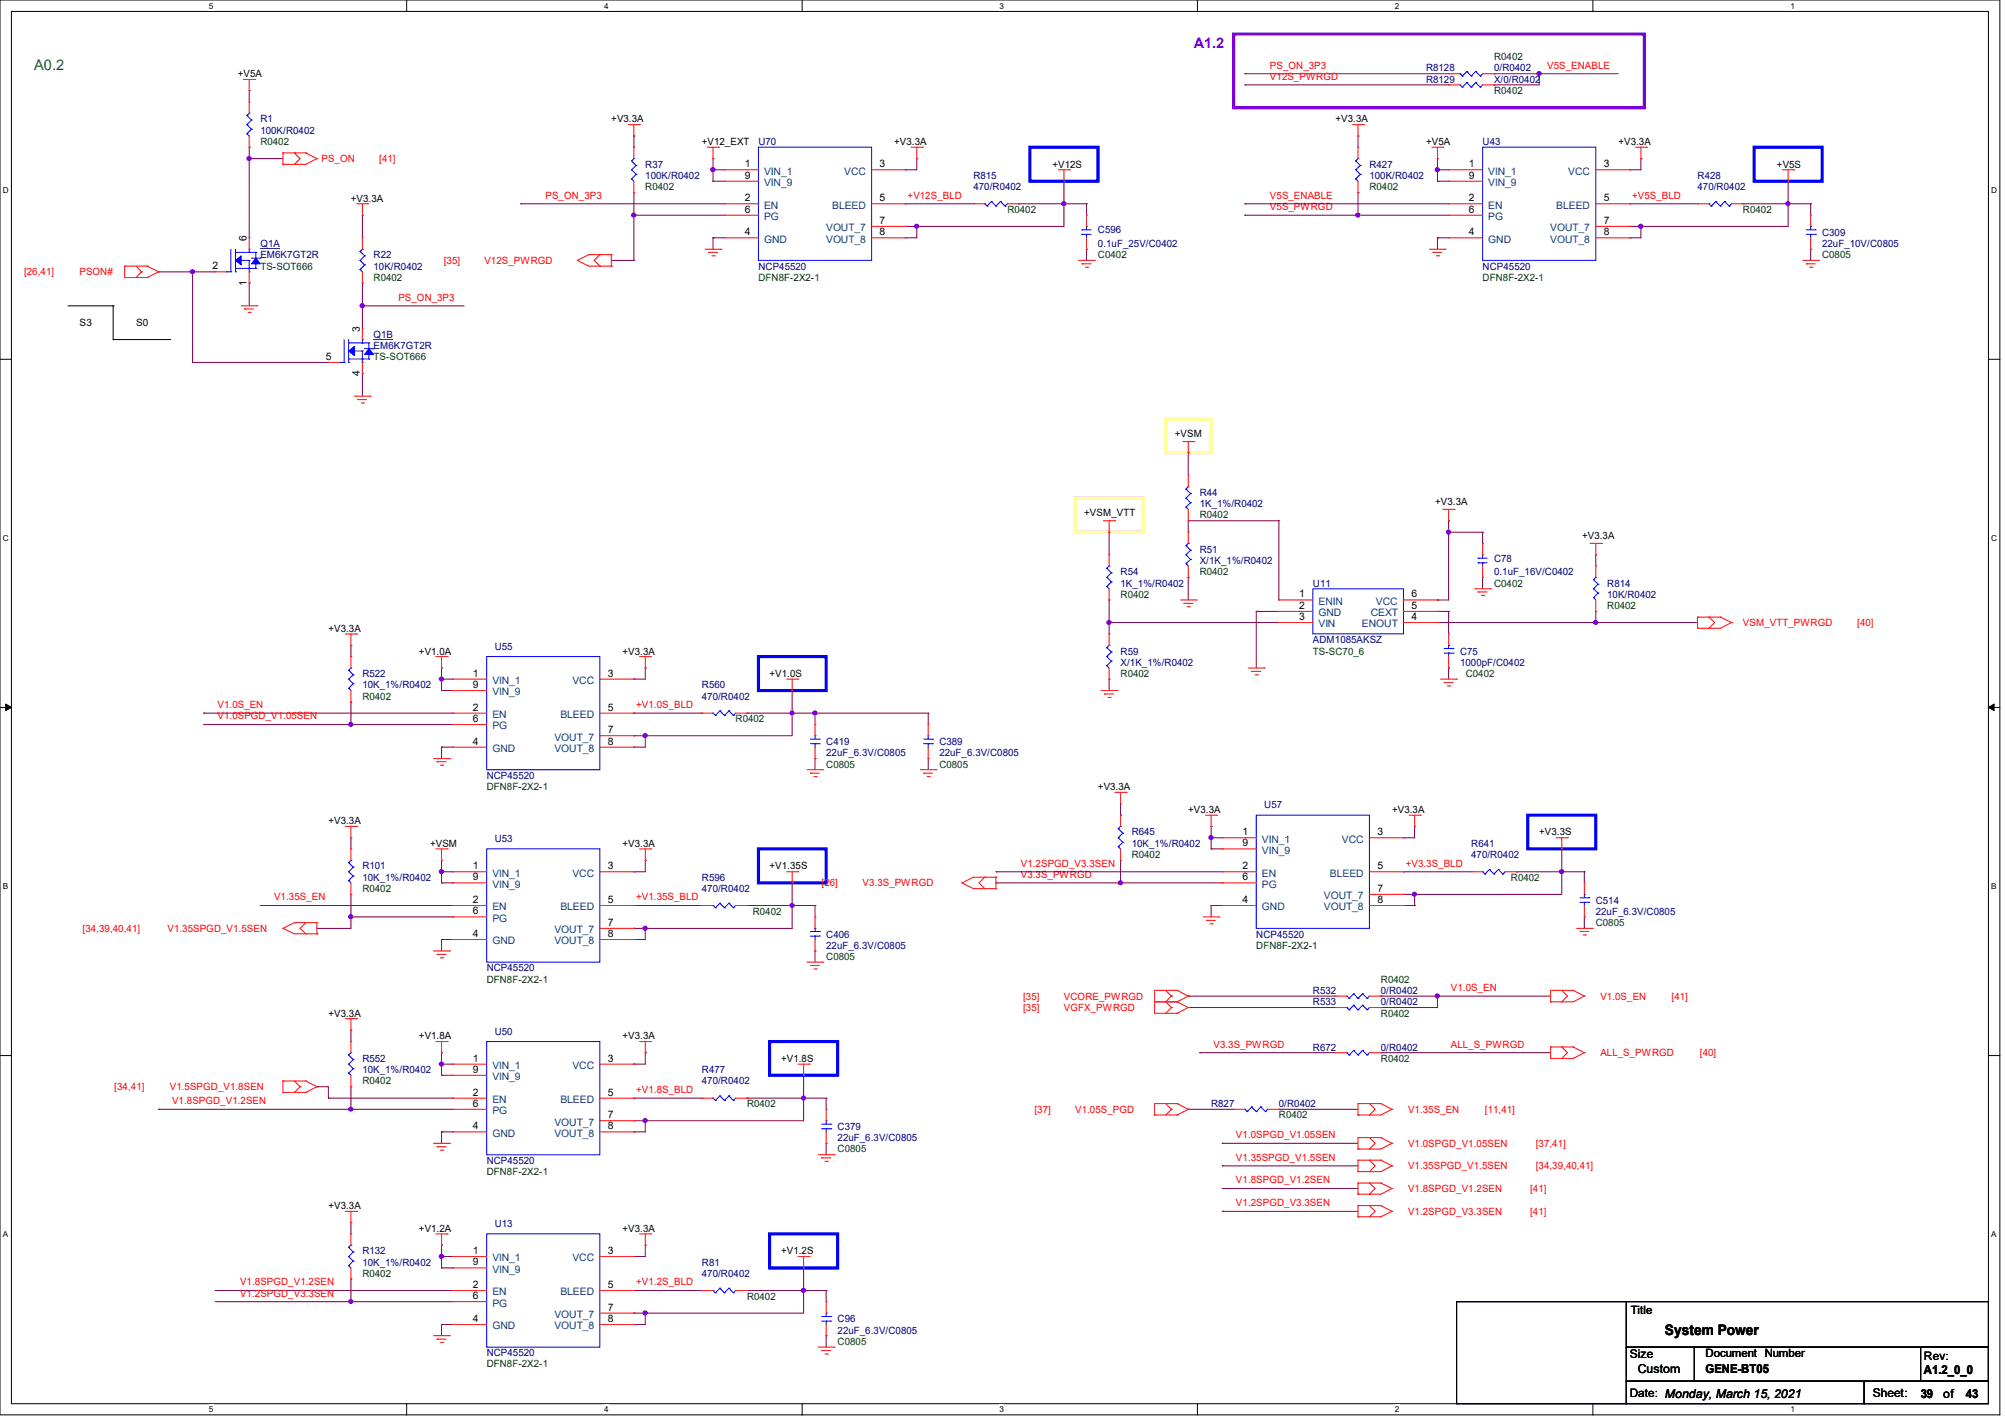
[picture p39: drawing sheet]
<svg xmlns="http://www.w3.org/2000/svg" width="297mm" height="210mm" viewBox="0 0 297 210" stroke-linecap="round" stroke-linejoin="round" font-family="sans-serif">
<defs><g id="words">
<text font-size="2.2" fill="#008000" x="5" y="10.4">A0.2</text>
<text font-size="2.2" fill="#8000ff" x="176.9" y="7.1">A1.2</text>
<text font-size="2.2" x="246.6" y="197.7">System Power</text>
<g font-size="1.8">
<text x="241.4" y="201.1">Size</text>
<text x="242.6" y="203.3">Custom</text>
<text x="252.6" y="203.4">GENE-BT05</text>
<text x="285" y="203.5">A1.2_0_0</text>
<text x="277.5" y="207">Sheet:</text>
<text x="284.5" y="207.1">39</text>
<text x="287.9" y="207">of</text>
<text x="291.2" y="207.1">43</text>
</g>
<g font-size="1.7">
<text x="241.6" y="194.6">Title</text>
<text x="252.6" y="201">Document Number</text>
<text x="285" y="201.5">Rev:</text>
<text x="241.4" y="207">Date: Monday, March 15, 2021</text>
</g>
<g font-size="1.5">
<text x="35.2" y="11.4">+V5A</text>
<text x="90.6" y="18.1">+V3.3A</text>
<text x="104" y="21.5">+V12_EXT</text>
<text x="132.5" y="21.5">+V3.3A</text>
<text x="197.8" y="18.1">+V3.3A</text>
<text x="211.2" y="21.5">+V5A</text>
<text x="239.7" y="21.5">+V3.3A</text>
<text x="52" y="29.9">+V3.3A</text>
<text x="110.3" y="24.8">1</text>
<text x="110.3" y="26.5">9</text>
<text x="110.3" y="29.8">2</text>
<text x="130.3" y="24.8">3</text>
<text x="130.3" y="29.8">5</text>
<text x="155.9" y="24.8">+V12S</text>
<text x="217.6" y="24.8">1</text>
<text x="217.6" y="26.5">9</text>
<text x="217.6" y="29.8">2</text>
<text x="237.6" y="24.8">3</text>
<text x="237.6" y="29.8">5</text>
<text x="263.2" y="24.8">+V5S</text>
<text x="36.5" y="35.7" transform="rotate(-90 36.5 35.7)">6</text>
<text x="110.3" y="31.5">6</text>
<text x="110.3" y="34.8">4</text>
<text x="130.3" y="33.1">7</text>
<text x="130.3" y="34.8">8</text>
<text x="217.6" y="31.5">6</text>
<text x="217.6" y="34.8">4</text>
<text x="237.6" y="33.1">7</text>
<text x="237.6" y="34.8">8</text>
<text x="31.5" y="39.9">2</text>
<text x="36.5" y="42.3" transform="rotate(-90 36.5 42.3)">1</text>
<text x="11.8" y="48.3">S3</text>
<text x="20.2" y="48.3">S0</text>
<text x="48.3" y="53.3">5</text>
<text x="53.3" y="49.1" transform="rotate(-90 53.3 49.1)">3</text>
<text x="53.3" y="55.7" transform="rotate(-90 53.3 55.7)">4</text>
<text x="174" y="64.7">+VSM</text>
<text x="160.6" y="76.5">+VSM_VTT</text>
<text x="212.6" y="74.8">+V3.3A</text>
<text x="234.4" y="79.8">+V3.3A</text>
<text x="192.4" y="88.5">1</text>
<text x="209.1" y="88.5">6</text>
<text x="48.6" y="93.6">+V3.3A</text>
<text x="192.4" y="90.2">2</text>
<text x="192.4" y="91.8">3</text>
<text x="209.1" y="91.8">4</text>
<text x="209.1" y="90.2">5</text>
<text x="62.1" y="96.9">+V1.0A</text>
<text x="70.1" y="100.2">1</text>
<text x="70.1" y="101.9">9</text>
<text x="90" y="100.2">3</text>
<text x="92.2" y="96.9">+V3.3A</text>
<text x="114" y="100.3">+V1.0S</text>
<text x="70.1" y="105.2">2</text>
<text x="70.1" y="106.9">6</text>
<text x="90" y="105.2">5</text>
<text x="70.1" y="110.3">4</text>
<text x="90" y="108.6">7</text>
<text x="90" y="110.3">8</text>
<text x="162.6" y="117.1">+V3.3A</text>
<text x="48.6" y="122.1">+V3.3A</text>
<text x="63.7" y="125.4">+VSM</text>
<text x="92.2" y="125.4">+V3.3A</text>
<text x="176" y="120.4">+V3.3A</text>
<text x="184.1" y="123.7">1</text>
<text x="184.1" y="125.3">9</text>
<text x="204" y="123.7">3</text>
<text x="206.2" y="120.4">+V3.3A</text>
<text x="228" y="123.7">+V3.3S</text>
<text x="70.1" y="128.7">1</text>
<text x="70.1" y="130.4">9</text>
<text x="90" y="128.7">3</text>
<text x="114" y="128.8">+V1.35S</text>
<text x="184.1" y="128.7">2</text>
<text x="184.1" y="130.4">6</text>
<text x="204" y="128.7">5</text>
<text x="70.1" y="133.7">2</text>
<text x="70.1" y="135.4">6</text>
<text x="90" y="133.7">5</text>
<text x="90" y="137.1">7</text>
<text x="184.1" y="133.7">4</text>
<text x="204" y="132.1">7</text>
<text x="204" y="133.7">8</text>
<text x="70.1" y="138.8">4</text>
<text x="90" y="138.8">8</text>
<text x="48.6" y="150.6">+V3.3A</text>
<text x="62.1" y="153.9">+V1.8A</text>
<text x="92.2" y="153.9">+V3.3A</text>
<text x="70.1" y="157.2">1</text>
<text x="70.1" y="158.9">9</text>
<text x="90" y="157.2">3</text>
<text x="115.7" y="157.3">+V1.8S</text>
<text x="70.1" y="162.3">2</text>
<text x="70.1" y="163.9">6</text>
<text x="70.1" y="167.3">4</text>
<text x="90" y="162.3">5</text>
<text x="90" y="165.6">7</text>
<text x="90" y="167.3">8</text>
<text x="48.6" y="179.1">+V3.3A</text>
<text x="62.1" y="182.4">+V1.2A</text>
<text x="70.1" y="185.7">1</text>
<text x="90" y="185.7">3</text>
<text x="92.2" y="182.4">+V3.3A</text>
<text x="115.7" y="185.8">+V1.2S</text>
<text x="70.1" y="187.4">9</text>
<text x="70.1" y="190.8">2</text>
<text x="90" y="190.8">5</text>
<text x="70.1" y="192.4">6</text>
<text x="70.1" y="195.8">4</text>
<text x="90" y="194.1">7</text>
<text x="90" y="195.8">8</text>
</g>
<g font-size="1.5" fill="#f00">
<text x="188.1" y="10.2">PS_ON_3P3</text>
<text x="188.1" y="11.8">V12S_PWRGD</text>
<text x="229.2" y="10.2">V5S_ENABLE</text>
<text x="47.6" y="24">PS_ON</text>
<text x="56.2" y="24">[41]</text>
<text x="80.8" y="29.4">PS_ON_3P3</text>
<text x="134.5" y="29.4">+V12S_BLD</text>
<text x="188.1" y="29.4">V5S_ENABLE</text>
<text x="241.8" y="29.4">+V5S_BLD</text>
<text x="188.1" y="31.1">V5S_PWRGD</text>
<text x="3.6" y="40.8">[26,41]</text>
<text x="11.8" y="40.8">PSON#</text>
<text x="65.7" y="39.1">[35]</text>
<text x="71.8" y="39.1">V12S_PWRGD</text>
<text x="59" y="44.5">PS_ON_3P3</text>
<text x="258.2" y="92.8">VSM_VTT_PWRGD</text>
<text x="275.1" y="92.8">[40]</text>
<text x="32.2" y="104.9">V1.0S_EN</text>
<text x="32.2" y="106.6">V1.0SPGD_V1.05SEN</text>
<text x="94.2" y="104.9">+V1.0S_BLD</text>
<text x="121.7" y="131.3">[26]</text>
<text x="127.8" y="131.3">V3.3S_PWRGD</text>
<text x="151.2" y="130">V3.3S_PWRGD</text>
<text x="151.2" y="128.4">V1.2SPGD_V3.3SEN</text>
<text x="208.2" y="128.4">+V3.3S_BLD</text>
<text x="40.6" y="133.4">V1.35S_EN</text>
<text x="94.2" y="133.4">+V1.35S_BLD</text>
<text x="12.2" y="138">[34,39,40,41]</text>
<text x="24.8" y="138">V1.35SPGD_V1.5SEN</text>
<text x="151.6" y="148">[35]</text>
<text x="151.6" y="149.7">[35]</text>
<text x="157.6" y="148">VCORE_PWRGD</text>
<text x="157.6" y="149.7">VGFX_PWRGD</text>
<text x="214.9" y="146.8">V1.0S_EN</text>
<text x="237.1" y="148">V1.0S_EN</text>
<text x="247.6" y="148">[41]</text>
<text x="179.7" y="155.2">V3.3S_PWRGD</text>
<text x="214.9" y="155.2">ALL_S_PWRGD</text>
<text x="16.9" y="161.5">[34,41]</text>
<text x="25.1" y="161.5">V1.5SPGD_V1.8SEN</text>
<text x="94.2" y="161.9">+V1.8S_BLD</text>
<text x="237.1" y="156.4">ALL_S_PWRGD</text>
<text x="251.8" y="156.4">[40]</text>
<text x="25.5" y="163.5">V1.8SPGD_V1.2SEN</text>
<text x="153.2" y="164.8">[37]</text>
<text x="159.3" y="164.8">V1.05S_PGD</text>
<text x="208.6" y="164.8">V1.35S_EN</text>
<text x="220" y="164.8">[11,41]</text>
<text x="183.1" y="171.9">V1.35SPGD_V1.5SEN</text>
<text x="183.1" y="168.6">V1.0SPGD_V1.05SEN</text>
<text x="208.6" y="173.2">V1.35SPGD_V1.5SEN</text>
<text x="208.6" y="169.8">V1.0SPGD_V1.05SEN</text>
<text x="227.5" y="173.2">[34,39,40,41]</text>
<text x="227.5" y="169.8">[37,41]</text>
<text x="183.1" y="178.6">V1.2SPGD_V3.3SEN</text>
<text x="183.1" y="175.3">V1.8SPGD_V1.2SEN</text>
<text x="208.6" y="176.6">V1.8SPGD_V1.2SEN</text>
<text x="208.6" y="179.9">V1.2SPGD_V3.3SEN</text>
<text x="226.7" y="176.6">[41]</text>
<text x="226.7" y="179.9">[41]</text>
<text x="35.6" y="190.4">V1.8SPGD_V1.2SEN</text>
<text x="94.2" y="190.4">+V1.2S_BLD</text>
<text x="35.6" y="192">V1.2SPGD_V3.3SEN</text>
</g>
<g font-size="1.5" fill="#000080">
<text x="211.2" y="10.6">R8128</text>
<text x="221.3" y="10.6">0/R0402</text>
<text x="211.2" y="12.3">R8129</text>
<text x="221.3" y="12.3">X/0/R0402</text>
<text x="38.6" y="18.1">R1</text>
<text x="38.6" y="19.8">100K/R0402</text>
<text x="112.4" y="21.5">U70</text>
<text x="219.6" y="21.5">U43</text>
<text x="95.6" y="24.8">R37</text>
<text x="95.6" y="26.5">100K/R0402</text>
<text x="144.2" y="26.5">R815</text>
<text x="144.2" y="28.2">470/R0402</text>
<text x="202.9" y="24.8">R427</text>
<text x="202.9" y="26.5">100K/R0402</text>
<text x="251.5" y="26.5">R428</text>
<text x="251.5" y="28.2">470/R0402</text>
<text x="162.6" y="34.5">C596</text>
<text x="269.9" y="34.9">C309</text>
<text x="38.6" y="36.6">Q1A</text>
<text x="38.6" y="38.3">EM6K7GT2R</text>
<text x="55.3" y="38.3">R22</text>
<text x="55.3" y="39.9">10K/R0402</text>
<text x="112.4" y="39.9">NCP45520</text>
<text x="162.6" y="36.6">0.1uF_25V/C0402</text>
<text x="219.6" y="39.9">NCP45520</text>
<text x="269.9" y="36.6">22uF_10V/C0805</text>
<text x="55.3" y="50">Q1B</text>
<text x="55.3" y="51.6">EM6K7GT2R</text>
<text x="177.7" y="73.4">R44</text>
<text x="177.7" y="75.1">1K_1%/R0402</text>
<text x="177.7" y="81.8">R51</text>
<text x="177.7" y="83.5">X/1K_1%/R0402</text>
<text x="221.3" y="83.2">C78</text>
<text x="166" y="85.2">R54</text>
<text x="166" y="86.9">1K_1%/R0402</text>
<text x="194.5" y="86.9">U11</text>
<text x="221.3" y="85.2">0.1uF_16V/C0402</text>
<text x="238.1" y="86.9">R814</text>
<text x="238.1" y="88.6">10K/R0402</text>
<text x="194.5" y="95.3">ADM1085AKSZ</text>
<text x="53.7" y="100.3">R522</text>
<text x="53.7" y="101.9">10K_1%/R0402</text>
<text x="73.3" y="96.3">U55</text>
<text x="104" y="101.9">R560</text>
<text x="166" y="96.9">R59</text>
<text x="166" y="98.6">X/1K_1%/R0402</text>
<text x="216.3" y="96.9">C75</text>
<text x="216.3" y="98.6">1000pF/C0402</text>
<text x="104" y="103.6">470/R0402</text>
<text x="122.4" y="110.3">C419</text>
<text x="122.4" y="112">22uF_6.3V/C0805</text>
<text x="139.2" y="110.3">C389</text>
<text x="139.2" y="112">22uF_6.3V/C0805</text>
<text x="72.1" y="115.4">NCP45520</text>
<text x="187.3" y="119.7">U57</text>
<text x="73.3" y="124.8">U53</text>
<text x="167.6" y="123.7">R645</text>
<text x="167.6" y="125.4">10K_1%/R0402</text>
<text x="217.9" y="125.4">R641</text>
<text x="53.7" y="128.8">R101</text>
<text x="53.7" y="130.5">10K_1%/R0402</text>
<text x="104" y="130.5">R596</text>
<text x="217.9" y="127.1">470/R0402</text>
<text x="104" y="132.1">470/R0402</text>
<text x="236.4" y="133.8">C514</text>
<text x="236.4" y="135.5">22uF_6.3V/C0805</text>
<text x="72.1" y="143.9">NCP45520</text>
<text x="122.4" y="138.9">C406</text>
<text x="122.4" y="140.5">22uF_6.3V/C0805</text>
<text x="186.1" y="138.9">NCP45520</text>
<text x="194.5" y="147.2">R532</text>
<text x="194.5" y="148.9">R533</text>
<text x="204.6" y="147.2">0/R0402</text>
<text x="204.6" y="148.9">0/R0402</text>
<text x="73.3" y="153.2">U50</text>
<text x="194.5" y="155.6">R672</text>
<text x="204.6" y="155.6">0/R0402</text>
<text x="53.7" y="157.3">R552</text>
<text x="53.7" y="159">10K_1%/R0402</text>
<text x="104" y="159">R477</text>
<text x="104" y="160.6">470/R0402</text>
<text x="124.1" y="167.3">C379</text>
<text x="179.4" y="164">R827</text>
<text x="189.4" y="164">0/R0402</text>
<text x="72.1" y="172.4">NCP45520</text>
<text x="124.1" y="169">22uF_6.3V/C0805</text>
<text x="53.7" y="185.8">R132</text>
<text x="73.3" y="181.7">U13</text>
<text x="53.7" y="187.5">10K_1%/R0402</text>
<text x="104" y="187.5">R81</text>
<text x="104" y="189.1">470/R0402</text>
<text x="124.1" y="195.8">C96</text>
<text x="124.1" y="197.5">22uF_6.3V/C0805</text>
<text x="72.1" y="200.9">NCP45520</text>
</g>
<g font-size="1.5" fill="#004000">
<text x="221.3" y="8.9">R0402</text>
<text x="221.3" y="13.9">R0402</text>
<text x="38.6" y="21.5">R0402</text>
<text x="95.6" y="28.2">R0402</text>
<text x="202.9" y="28.2">R0402</text>
<text x="149.2" y="31.5">R0402</text>
<text x="258.2" y="31.5">R0402</text>
<text x="38.6" y="39.9">TS-SOT666</text>
<text x="55.3" y="41.6">R0402</text>
<text x="112.4" y="41.6">DFN8F-2X2-1</text>
<text x="162.6" y="38.3">C0402</text>
<text x="219.6" y="41.6">DFN8F-2X2-1</text>
<text x="269.9" y="38.3">C0805</text>
<text x="55.3" y="53.3">TS-SOT666</text>
<text x="177.7" y="76.8">R0402</text>
<text x="166" y="88.6">R0402</text>
<text x="177.7" y="85.2">R0402</text>
<text x="221.3" y="86.9">C0402</text>
<text x="238.1" y="90.2">R0402</text>
<text x="166" y="100.3">R0402</text>
<text x="194.5" y="96.9">TS-SC70_6</text>
<text x="217.1" y="100.3">C0402</text>
<text x="53.7" y="103.6">R0402</text>
<text x="109" y="107">R0402</text>
<text x="122.4" y="113.7">C0805</text>
<text x="139.2" y="113.7">C0805</text>
<text x="72.1" y="117.1">DFN8F-2X2-1</text>
<text x="167.6" y="127.1">R0402</text>
<text x="223.8" y="130.5">R0402</text>
<text x="53.7" y="132.1">R0402</text>
<text x="111.5" y="135.5">R0402</text>
<text x="236.4" y="137.2">C0805</text>
<text x="122.4" y="142.2">C0805</text>
<text x="186.1" y="140.5">DFN8F-2X2-1</text>
<text x="72.1" y="145.5">DFN8F-2X2-1</text>
<text x="204.6" y="145.5">R0402</text>
<text x="204.6" y="150.6">R0402</text>
<text x="53.7" y="160.6">R0402</text>
<text x="204.6" y="157.3">R0402</text>
<text x="110.7" y="164">R0402</text>
<text x="189.4" y="165.7">R0402</text>
<text x="124.1" y="170.7">C0805</text>
<text x="72.1" y="174">DFN8F-2X2-1</text>
<text x="53.7" y="189.1">R0402</text>
<text x="110.7" y="192.5">R0402</text>
<text x="72.1" y="202.5">DFN8F-2X2-1</text>
<text x="124.1" y="199.2">C0805</text>
</g>
<g font-size="1.5" fill="#004080">
<text x="113.2" y="25.9">VIN_1</text>
<text x="113.2" y="27.6">VIN_9</text>
<text x="125.1" y="25.9">VCC</text>
<text x="220.5" y="25.9">VIN_1</text>
<text x="220.5" y="27.6">VIN_9</text>
<text x="232.3" y="25.9">VCC</text>
<text x="113.2" y="30.9">EN</text>
<text x="113.2" y="32.6">PG</text>
<text x="113.2" y="35.9">GND</text>
<text x="122.4" y="34.2">VOUT_7</text>
<text x="122.4" y="35.9">VOUT_8</text>
<text x="123.3" y="30.9">BLEED</text>
<text x="220.5" y="30.9">EN</text>
<text x="220.5" y="32.6">PG</text>
<text x="220.5" y="35.9">GND</text>
<text x="229.7" y="34.2">VOUT_7</text>
<text x="229.7" y="35.9">VOUT_8</text>
<text x="230.5" y="30.9">BLEED</text>
<text x="195.3" y="89.6">ENIN</text>
<text x="203.8" y="89.6">VCC</text>
<text x="195.3" y="91.3">GND</text>
<text x="195.3" y="92.9">VIN</text>
<text x="201.8" y="92.9">ENOUT</text>
<text x="203.1" y="91.3">CEXT</text>
<text x="72.9" y="101.3">VIN_1</text>
<text x="84.8" y="101.3">VCC</text>
<text x="72.9" y="103">VIN_9</text>
<text x="72.9" y="106.3">EN</text>
<text x="83" y="106.3">BLEED</text>
<text x="72.9" y="108">PG</text>
<text x="72.9" y="111.4">GND</text>
<text x="82.1" y="109.7">VOUT_7</text>
<text x="82.1" y="111.4">VOUT_8</text>
<text x="186.9" y="124.8">VIN_1</text>
<text x="198.8" y="124.8">VCC</text>
<text x="72.9" y="129.8">VIN_1</text>
<text x="72.9" y="131.5">VIN_9</text>
<text x="84.8" y="129.8">VCC</text>
<text x="186.9" y="126.4">VIN_9</text>
<text x="186.9" y="129.8">EN</text>
<text x="186.9" y="131.5">PG</text>
<text x="197" y="129.8">BLEED</text>
<text x="72.9" y="134.8">EN</text>
<text x="72.9" y="136.5">PG</text>
<text x="83" y="134.8">BLEED</text>
<text x="186.9" y="134.8">GND</text>
<text x="196.1" y="133.2">VOUT_7</text>
<text x="196.1" y="134.8">VOUT_8</text>
<text x="72.9" y="139.9">GND</text>
<text x="82.1" y="138.2">VOUT_7</text>
<text x="82.1" y="139.9">VOUT_8</text>
<text x="72.9" y="158.3">VIN_1</text>
<text x="72.9" y="160">VIN_9</text>
<text x="84.8" y="158.3">VCC</text>
<text x="72.9" y="163.4">EN</text>
<text x="72.9" y="165">PG</text>
<text x="82.1" y="166.7">VOUT_7</text>
<text x="83" y="163.4">BLEED</text>
<text x="72.9" y="168.4">GND</text>
<text x="82.1" y="168.4">VOUT_8</text>
<text x="72.9" y="186.8">VIN_1</text>
<text x="72.9" y="188.5">VIN_9</text>
<text x="72.9" y="191.9">EN</text>
<text x="83" y="191.9">BLEED</text>
<text x="84.8" y="186.8">VCC</text>
<text x="72.9" y="193.5">PG</text>
<text x="72.9" y="196.9">GND</text>
<text x="82.1" y="195.2">VOUT_7</text>
<text x="82.1" y="196.9">VOUT_8</text>
</g>
<g font-size="1.2">
<text x="30.9" y="1.3">5</text>
<text x="89.5" y="1.3">4</text>
<text x="148.1" y="1.3">3</text>
<text x="206.6" y="1.3">2</text>
<text x="265.2" y="1.3">1</text>
<text x=".4" y="28.5">D</text>
<text x="295" y="28.5">D</text>
<text x=".4" y="80.1">C</text>
<text x="295" y="80.1">C</text>
<text x=".4" y="131.6">B</text>
<text x="295" y="131.6">B</text>
<text x=".4" y="183.2">A</text>
<text x="295" y="183.2">A</text>
<text x="30.9" y="209.2">5</text>
<text x="89.5" y="209.2">4</text>
<text x="148.1" y="209.2">3</text>
<text x="206.6" y="209.2">2</text>
<text x="265.2" y="209.2">1</text>
</g>
</g></defs>
<path d="M0 0h296.2v209.5h-296.2zM1.7 1.7h292.9v206.2h-292.9z" fill="none" stroke="#000" stroke-width=".15"/>
<g fill="#fff">
<path d="M30.9 .2h.7v1.3h-.7z"/>
<path d="M30.9 208.1h.7v1.3h-.7z"/>
</g>
<path d="M60.2 0v1.7M60.2 207.9v1.7" fill="none" stroke="#000" stroke-width=".15"/>
<g fill="#fff">
<path d="M89.5 .2h.6v1.3h-.6z"/>
<path d="M89.5 208.1h.6v1.3h-.6z"/>
</g>
<path d="M118.8 0v1.7M118.8 207.9v1.7" fill="none" stroke="#000" stroke-width=".15"/>
<g fill="#fff">
<path d="M148.1 .2h.6v1.3h-.6z"/>
<path d="M148.1 208.1h.6v1.3h-.6z"/>
</g>
<path d="M177.4 0v1.7M177.4 207.9v1.7" fill="none" stroke="#000" stroke-width=".15"/>
<g fill="#fff">
<path d="M206.6 .2h.7v1.3h-.7z"/>
<path d="M206.6 208.1h.7v1.3h-.7z"/>
</g>
<path d="M236 0v1.7M236 207.9v1.7" fill="none" stroke="#000" stroke-width=".15"/>
<g fill="#fff">
<path d="M265.2 .2h.7v1.3h-.7z"/>
<path d="M265.2 208.1h.7v1.3h-.7z"/>
<path d="M.4 27.4h.9v1.4h-.9z"/>
<path d="M295 27.4h.8v1.4h-.8z"/>
<path d="M.4 79h.9v1.3h-.9z"/>
<path d="M295 79h.8v1.3h-.8z"/>
</g>
<path d="M0 53.2h1.7M294.6 53.2h1.6" fill="none" stroke="#000" stroke-width=".15"/>
<g fill="#fff">
<path d="M.4 130.5h.8v1.4h-.8z"/>
<path d="M295 130.5h.7v1.4h-.7z"/>
</g>
<path d="M0 104.8h1.7M294.6 104.8h1.6" fill="none" stroke="#000" stroke-width=".15"/>
<path d="M.8 104.3l.9 .5-.9 .4zM294.6 104.8l.8-.5v.9z" fill="#000" stroke="#000" stroke-width=".15"/>
<g fill="#fff">
<path d="M.4 182.1h.8v1.3h-.8z"/>
<path d="M295 182.1h.7v1.3h-.7z"/>
</g>
<g fill="none" stroke="#000" stroke-width=".15">
<path d="M10.1 45.3h6.7M16.8 45.3h.1M16.8 50.3h.1M16.8 45.3v5M16.8 50.3h8.3M25.1 50.3h.1M0 156.3h1.7M294.6 156.3h1.6M215.8 192.8h25.1v15.1h-25.1zM240.9 199.5h10.1v5.1h-10.1zM240.9 192.8h53.7v6.7h-53.7zM251 199.5h43.6v5.1h-43.6z"/>
<path d="M284.5 199.5h10.1v5.1h-10.1zM240.9 204.6h35.2v3.3h-35.2zM276.1 204.6h18.5v3.3h-18.5z"/>
</g>
<path d="M152.6 21.8h10v5h-10zM259.8 21.8h10.1v5h-10.1zM112.4 97.2h10v5.1h-10zM112.4 125.7h10v5.1h-10zM226.3 120.7h10.1v5h-10.1zM114 154.3h10.1v5h-10.1zM114 182.8h10.1v5h-10.1z" fill="none" stroke="#00f" stroke-width=".47"/>
<path d="M159.3 73.8h10v5h-10zM172.7 62.1h6.7v5h-6.7z" fill="none" stroke="#ffff80" stroke-width=".47"/>
<path d="M182.8 5h60.8v11h-60.8z" fill="none" stroke="#8000ff" stroke-width=".47"/>
<g fill="none" stroke="#800040" stroke-width=".15">
<path d="M36.9 13.4h.1M36.9 13.4v1.7M184.4 10.9h.1M184.4 12.6h.1M184.4 10.9h30.2M184.4 12.6h30.2M221.3 10.9h.1M221.3 12.6h.1M221.3 10.9h18.4M228 10.9h.1M228 10.9v1.7h-6.7M36.9 23.5h.1"/>
<path d="M36.9 21.8h.1M36.9 21.8v13.4M36.9 23.5h5M53.7 31.9h.1M53.7 31.9v3.3M77.1 30.2h.1M77.1 30.2h30.2M90.6 38.6h.1M90.6 38.6h3.3M93.9 31.9h.1M93.9 20.2h.1M93.9 28.5h.1"/>
<path d="M93.9 38.6h.1M93.9 31.9h13.4M93.9 20.2v1.6M93.9 28.5v10.1M105.6 25.1h.1M105.6 26.8h.1M105.6 23.5h.1M105.6 35.2h.1M105.6 25.1h1.7M105.6 26.8h1.7M105.6 35.2h1.7M105.6 23.5v3.3"/>
<path d="M105.6 35.2v1.7M134.1 30.2h.1M134.1 25.1h.1M134.1 35.2h.1M134.1 33.5h.1M134.1 30.2h10.1M135.8 33.5h.1M135.8 23.5h.1M135.8 23.5v1.6h-1.7M135.8 33.5v1.7h-1.7M150.9 30.2h.1M150.9 30.2h10.1"/>
<path d="M157.6 30.2h.1M157.6 26.8h.1M157.6 26.8v6.7h-23.5M161 36.9h.1M161 30.2h.1M161 30.2v1.7M161 36.9v1.7M184.4 31.9h.1M184.4 30.2h.1M184.4 30.2h30.2M184.4 31.9h30.2M201.2 31.9h.1"/>
<path d="M201.2 20.2h.1M201.2 28.5h.1M201.2 20.2v1.6M201.2 28.5v3.4M212.9 25.1h.1M212.9 26.8h.1M212.9 23.5h.1M212.9 35.2h.1M212.9 23.5v3.3M212.9 35.2v1.7M212.9 25.1h1.7M212.9 26.8h1.7"/>
<path d="M212.9 35.2h1.7M241.4 30.2h.1M241.4 25.1h.1M241.4 35.2h.1M241.4 33.5h.1M241.4 30.2h10.1M243.1 33.5h.1M243.1 23.5h.1M243.1 23.5v1.6h-1.7M243.1 33.5v1.7h-1.7M258.2 30.2h.1M258.2 30.2h10"/>
<path d="M264.9 30.2h.1M264.9 26.8h.1M264.9 26.8v6.7h-23.5M268.2 36.9h.1M268.2 30.2h.1M268.2 30.2v1.7M268.2 36.9v1.7M23.5 40.3h.1M23.5 40.3h8.4M28.5 40.3h.1M28.5 53.7h.1M28.5 40.3v13.4"/>
<path d="M28.5 53.7h20.1M36.9 41.9h.1M36.9 41.9v3.4M48.6 53.7h.1M53.7 41.9h.1M53.7 45.3h.1M53.7 55.3h.1M53.7 41.9v6.7M53.7 55.3v3.4M53.7 45.3h15M164.3 78.8h.1M164.3 78.8v3.4"/>
<path d="M176 67.1h.1M176 77.1h.1M176 67.1v3.3M176 77.1v1.7M176 77.1h13.4M189.4 77.1h.1M189.4 77.1v11.8M214.6 78.8h.1M214.6 77.1h.1M214.6 77.1v11.8h-1.7M214.6 78.8h5M219.6 78.8h.1"/>
<path d="M219.6 78.8v1.7M52 95.6h.1M52 95.6v1.6M65.4 98.9h.1M65.4 98.9v3.4M95.6 98.9h.1M95.6 98.9v1.7h-1.7M164.3 92.2h.1M164.3 88.9h.1M164.3 92.2h25.1M164.3 88.9v5M176 85.5h.1"/>
<path d="M176 85.5v3.4M186.1 90.6h.1M186.1 90.6h3.3M186.1 90.6v8.3M212.9 92.2h.1M212.9 90.6h.1M212.9 88.9h.1M212.9 92.2h38.6M212.9 90.6h1.7M214.6 90.6h.1M214.6 98.9h.1M214.6 90.6v3.3"/>
<path d="M214.6 98.9v1.7M219.6 85.5h.1M219.6 85.5v1.7M236.4 92.2h.1M236.4 90.6h.1M236.4 82.2h.1M236.4 82.2v1.6M236.4 90.6v1.6M30.2 105.6h.1M30.2 107.3h.1M30.2 105.6h36.9M30.2 107.3h36.9"/>
<path d="M52 107.3h.1M52 104h.1M52 104v3.3M65.4 100.6h.1M65.4 102.3h.1M65.4 110.7h.1M65.4 110.7v1.7M65.4 100.6h1.7M65.4 102.3h1.7M65.4 110.7h1.7M93.9 105.6h.1M93.9 100.6h.1"/>
<path d="M93.9 110.7h.1M93.9 109h.1M93.9 105.6h10.1M95.6 109h.1M95.6 109v1.7h-1.7M110.7 105.6h.1M110.7 105.6h26.8M117.3 105.6h.1M117.3 102.3h.1M117.3 102.3v6.7h-23.4M120.7 112.4h.1M120.7 105.6h.1"/>
<path d="M120.7 105.6v1.7M120.7 112.4v1.6M137.5 112.4h.1M137.5 105.6h.1M137.5 105.6v1.7M137.5 112.4v1.6M164.3 100.6h.1M164.3 100.6v1.7M166 119v1.7M38.6 134.1h.1M38.6 134.1h28.5M46.9 137.5h.1"/>
<path d="M52 135.8h.1M52 124.1h.1M52 132.5h.1M52 124.1v1.6M52 132.5v5h-5.1M52 135.8h15.1M65.4 129.1h.1M65.4 130.8h.1M65.4 127.4h.1M65.4 139.1h.1M65.4 127.4v3.4M65.4 139.1v1.7"/>
<path d="M65.4 129.1h1.7M65.4 130.8h1.7M65.4 139.1h1.7M93.9 134.1h.1M93.9 129.1h.1M93.9 139.1h.1M93.9 137.5h.1M93.9 134.1h10.1M95.6 137.5h.1M95.6 127.4h.1M95.6 127.4v1.7h-1.7M95.6 137.5v1.6h-1.7"/>
<path d="M110.7 134.1h.1M110.7 134.1h10M117.3 130.8h.1M117.3 134.1h.1M117.3 130.8v6.7h-23.4M120.7 134.1h.1M120.7 134.1v1.7M147.5 130.8h.1M147.5 129.1h.1M147.5 129.1h33.6M147.5 130.8h33.6M166 130.8h.1"/>
<path d="M166 127.4h.1M166 120.7h.1M166 127.4v3.4M179.4 124.1h.1M179.4 125.7h.1M179.4 122.4h.1M179.4 134.1h.1M179.4 134.1h1.7M179.4 124.1h1.7M179.4 122.4v3.3M179.4 134.1v1.7M179.4 125.7h1.7"/>
<path d="M207.9 129.1h.1M207.9 132.5h.1M207.9 124.1h.1M207.9 134.1h1.6M207.9 129.1h10M209.5 132.5h.1M209.5 134.1h.1M209.5 122.4h.1M209.5 122.4v1.7h-1.6M209.5 132.5v1.6M224.7 129.1h.1M224.7 129.1h10"/>
<path d="M231.4 129.1h.1M231.4 125.7h.1M231.4 125.7v6.8h-23.5M234.7 135.8h.1M234.7 129.1h.1M234.7 129.1v1.7M234.7 135.8v1.7M52 152.6h.1M52 152.6v1.7M65.4 157.6h.1M65.4 159.3h.1M65.4 155.9h.1"/>
<path d="M65.4 155.9v3.4M65.4 157.6h1.7M65.4 159.3h1.7M93.9 157.6h.1M95.6 155.9h.1M95.6 155.9v1.7h-1.7M119 159.3h.1M119 159.3v6.7h-25.1M120.7 140.8h.1M120.7 140.8v1.7M176 147.5h.1M176 149.2h.1"/>
<path d="M176 147.5h21.8M176 149.2h21.8M177.7 155.9h.1M177.7 155.9h20.1M204.6 149.2h.1M204.6 147.5h.1M204.6 155.9h.1M204.6 155.9h25.1M204.6 147.5h25.1M212.9 147.5h.1M212.9 147.5v1.7h-8.3M23.5 164.3h.1"/>
<path d="M23.5 164.3h43.6M46.9 161h.1M46.9 161h1.7v1.6M48.6 162.6h.1M48.6 162.6h18.5M52 161h.1M52 164.3h.1M52 161v3.3M65.4 167.6h.1M65.4 167.6v1.7M65.4 167.6h1.7M67.1 162.6h.1"/>
<path d="M93.9 162.6h.1M93.9 167.6h.1M93.9 166h.1M93.9 162.6h10.1M95.6 166h.1M95.6 166v1.6h-1.7M110.7 162.6h.1M110.7 162.6h11.7M119 162.6h.1M122.4 169.3h.1M122.4 162.6h.1M122.4 162.6v1.7"/>
<path d="M122.4 169.3v1.7M176 164.3h.1M176 164.3h6.8M181.1 172.7h.1M181.1 179.4h.1M181.1 176h.1M181.1 169.3h.1M181.1 172.7h20.1M181.1 179.4h20.1M181.1 176h20.1M181.1 169.3h20.1M189.4 164.3h.1"/>
<path d="M189.4 164.3h11.8M31.9 191.1h.1M31.9 191.1h35.2M31.9 192.8h35.2M52 192.8h.1M52 181.1h.1M52 189.4h.1M52 181.1v1.7M52 189.4v3.4M65.4 186.1h.1M65.4 187.8h.1M65.4 184.4h.1"/>
<path d="M65.4 196.2h.1M65.4 186.1h1.7M65.4 184.4v3.4M65.4 196.2v1.6M65.4 187.8h1.7M65.4 196.2h1.7M93.9 191.1h.1M93.9 186.1h.1M93.9 196.2h.1M93.9 194.5h.1M93.9 191.1h10.1M95.6 194.5h.1"/>
<path d="M95.6 184.4h.1M95.6 184.4v1.7h-1.7M95.6 194.5v1.7h-1.7M110.7 191.1h.1M110.7 191.1h11.7M119 191.1h.1M119 187.8h.1M119 187.8v6.7h-25.1M122.4 197.8h.1M122.4 191.1h.1M122.4 191.1v1.7M122.4 197.8v1.7"/>
</g>
<g fill="#f0f" stroke="#f0f" stroke-width=".15">
<circle cx="119" cy="191.1" r=".31"/>
<circle cx="65.4" cy="186.1" r=".31"/>
<circle cx="95.6" cy="194.5" r=".31"/>
<circle cx="117.3" cy="105.6" r=".31"/>
<circle cx="120.7" cy="105.6" r=".31"/>
<circle cx="65.4" cy="100.6" r=".31"/>
<circle cx="95.6" cy="108.9" r=".31"/>
<circle cx="52" cy="107.3" r=".31"/>
<circle cx="52" cy="192.8" r=".31"/>
<circle cx="117.3" cy="134.1" r=".31"/>
<circle cx="65.4" cy="129.1" r=".31"/>
<circle cx="95.6" cy="137.5" r=".31"/>
<circle cx="119" cy="162.6" r=".31"/>
<circle cx="95.6" cy="166" r=".31"/>
<circle cx="65.4" cy="157.6" r=".31"/>
<circle cx="212.9" cy="147.5" r=".31"/>
<circle cx="264.9" cy="30.2" r=".31"/>
<circle cx="212.9" cy="25.1" r=".31"/>
<circle cx="243.1" cy="33.5" r=".31"/>
<circle cx="201.2" cy="31.9" r=".31"/>
<circle cx="179.4" cy="124.1" r=".31"/>
<circle cx="209.5" cy="132.4" r=".31"/>
<circle cx="166" cy="130.7" r=".31"/>
<circle cx="231.3" cy="129.1" r=".31"/>
<circle cx="164.3" cy="92.2" r=".31"/>
<circle cx="236.4" cy="92.2" r=".31"/>
<circle cx="214.6" cy="78.8" r=".31"/>
<circle cx="28.5" cy="40.2" r=".31"/>
<circle cx="36.9" cy="23.5" r=".31"/>
<circle cx="53.7" cy="45.3" r=".31"/>
<circle cx="157.6" cy="30.2" r=".31"/>
<circle cx="105.6" cy="25.1" r=".31"/>
<circle cx="93.9" cy="31.9" r=".31"/>
<circle cx="135.8" cy="33.5" r=".31"/>
<circle cx="52" cy="164.3" r=".31"/>
<circle cx="52" cy="135.8" r=".31"/>
<circle cx="228" cy="10.9" r=".31"/>
</g>
<g fill="none" stroke="#f00" stroke-width=".15">
<path d="M36.1 11.8h1.6M36.9 13.4h.1M36.9 15.1h.1M36.9 11.8v1.6M36.9 15.1v1.7M37.7 11.8h.1M93 18.5h1.7M93.9 18.5v1.7M94.7 18.5h.1M200.4 18.5h1.6M201.2 18.5v1.7M202 18.5h.1"/>
<path d="M214.6 10.9h.1M214.6 12.6h.1M214.6 10.9h1.7M214.6 12.6h1.7M219.6 10.9h1.7M219.6 12.6h1.7M221.3 10.9h.1M221.3 12.6h.1M18.5 39.4h.1M18.5 39.4v1.7h3.3M18.5 39.4h3.3M20.2 39.4l.8 .9"/>
<path d="M21.8 39.4h.1M21.8 39.4l1.7 .9M36.9 21.8h.1M36.9 35.2h.1M36.9 20.2v1.6M36.9 35.2v1.7M41.9 24.3h.1M41.9 22.6h.1M41.9 22.6h3.4M41.9 22.6v1.7M43.6 24.3h.1M43.6 22.6h.1"/>
<path d="M43.6 22.6l.8 .9-.8 .8M45.3 22.6h.1M45.3 22.6l1.6 .9M46.9 23.5h.1M46.9 23.5l-1.6 .8h-3.4M52.8 30.2h1.7M53.7 31.9h.1M53.7 35.2h.1M53.7 30.2v1.7M53.7 35.2v1.7M54.5 30.2h.1M85.5 38.6h.1"/>
<path d="M85.5 38.6l1.7 .8h3.4M87.2 37.7h.1M87.2 37.7l-1.7 .9M87.2 37.7h3.4M88.9 39.4h.1M88.9 37.7h.1M88.9 37.7l-.9 .9 .9 .8M90.6 39.4h.1M90.6 37.7h.1M90.6 37.7v1.7M93.9 20.2h.1M93.9 28.5h.1"/>
<path d="M93.9 21.8h.1M93.9 21.8v1.7M93.9 26.8v1.7M104.4 36.9h2.4M104.8 21.8h1.7M104.9 37.4h.1M104.9 37.4h1.4M105.5 37.9h.3M105.6 23.5h.1M105.6 21.8v1.7M105.8 37.9h.1M106.5 21.8h.1"/>
<path d="M106.8 36.9h.1M107.3 25.1h.1M107.3 26.8h.1M107.3 30.2h.1M107.3 31.9h.1M107.3 35.2h.1M107.3 25.1h5.1M107.3 30.2h5.1M107.3 26.8h5.1M107.3 31.9h5.1M107.3 35.2h5.1M129.1 25.1h5"/>
<path d="M129.1 30.2h5M129.1 35.2h5M129.1 33.5h5M134.1 25.1h.1M134.1 30.2h.1M134.1 33.5h.1M134.1 35.2h.1M135 21.8h1.7M135.8 23.5h.1M135.8 21.8v1.7M136.7 21.8h.1M144.2 30.2h.1"/>
<path d="M144.2 30.2h1.7M149.2 30.2h1.7M150.9 30.2h.1M156.8 25.1h1.7M157.6 26.8h.1M157.6 25.1v1.7M158.5 25.1h.1M159.8 38.6h2.3M160.3 39.1h.1M160.3 39.1h1.3M160.8 39.6h.3M161 36.9h.1"/>
<path d="M161 31.9h.1M161 31.9v1.6M161 35.2v1.7M161.1 39.6h.1M162.1 38.6h.1M201.2 20.2h.1M201.2 28.5h.1M201.2 21.8h.1M201.2 21.8v1.7M201.2 26.8v1.7M211.8 36.9h2.3M212.1 21.8h1.6"/>
<path d="M212.3 37.4h.1M212.3 37.4h1.3M212.8 37.9h.3M212.9 23.5h.1M212.9 21.8v1.7M213.1 37.9h.1M213.7 21.8h.1M214.1 36.9h.1M214.6 25.1h.1M214.6 26.8h.1M214.6 30.2h.1M214.6 31.9h.1"/>
<path d="M214.6 35.2h.1M214.6 25.1h5M214.6 30.2h5M214.6 26.8h5M214.6 31.9h5M214.6 35.2h5M236.4 25.1h5M236.4 30.2h5M236.4 35.2h5M236.4 33.5h5M241.4 25.1h.1M241.4 30.2h.1"/>
<path d="M241.4 33.5h.1M241.4 35.2h.1M242.3 21.8h1.6M243.1 23.5h.1M243.1 21.8v1.7M243.9 21.8h.1M251.5 30.2h.1M251.5 30.2h1.7M256.5 30.2h1.7M258.2 30.2h.1M264 25.1h1.7M264.9 26.8h.1"/>
<path d="M264.9 25.1v1.7M265.7 25.1h.1M267.1 38.6h2.3M267.6 39.1h.1M267.6 39.1h1.3M268.1 39.6h.3M268.2 36.9h.1M268.2 31.9h.1M268.2 31.9v1.6M268.2 35.2v1.7M268.4 39.6h.1M269.4 38.6h.1"/>
<path d="M21 40.3h.1M21 40.3l-.8 .8M21.8 41.1h.1M23.5 40.3h.1M23.5 40.3l-1.7 .8M31.9 40.3h.1M31.9 40.3h1.6M35.7 45.3h2.4M36.2 45.8h.1M36.2 45.8h1.3M36.7 46.3h.4M36.9 41.9h.1"/>
<path d="M36.9 40.3v1.6M37.1 46.3h.1M38.1 45.3h.1M48.6 53.7h.1M48.6 53.7h1.7M52.5 58.7h2.3M53 59.2h.1M53 59.2h1.3M53.5 59.7h.3M53.7 55.3h.1M53.7 48.6h.1M53.7 41.9h.1"/>
<path d="M53.7 40.3v1.6M53.7 48.6v1.7M53.7 53.7v1.6M53.8 59.7h.1M54.8 58.7h.1M163.4 77.1h1.7M164.3 78.8h.1M164.3 77.1v1.7M165.1 77.1h.1M175.2 65.4h1.7M176 67.1h.1M176 78.8h.1"/>
<path d="M176 77.1h.1M176 70.4h.1M176 65.4v1.7M176 70.4v1.7M176 75.4v1.7M176 78.8v1.7M176.9 65.4h.1M213.7 75.4h1.7M214.6 77.1h.1M214.6 75.4v1.7M215.4 75.4h.1M51.1 93.9h1.7"/>
<path d="M52 95.6h.1M52 97.2h.1M52 93.9v1.7M52 97.2v1.7M52.8 93.9h.1M64.6 97.2h1.7M65.4 98.9h.1M65.4 97.2v1.7M66.3 97.2h.1M94.7 97.2h1.7M95.6 98.9h.1M95.6 97.2v1.7"/>
<path d="M96.4 97.2h.1M164.3 93.9h.1M164.3 88.9h.1M164.3 82.2h.1M164.3 82.2v1.6M164.3 87.2v1.7M164.3 93.9v1.7M164.3 98.9v1.7M174.9 88.9h2.3M175.4 89.4h.1M175.4 89.4h1.3M175.9 89.9h.3"/>
<path d="M176 85.5h.1M176 83.8v1.7M176.2 89.9h.1M177.2 88.9h.1M184.9 98.9h2.4M185.4 99.4h.1M185.4 99.4h1.4M185.9 99.9h.4M186.3 99.9h.1M187.3 98.9h.1M189.4 88.9h.1M189.4 90.6h.1"/>
<path d="M189.4 92.2h.1M189.4 88.9h5.1M189.4 90.6h5.1M189.4 92.2h5.1M207.9 88.9h5M207.9 90.6h5M207.9 92.2h5M212.9 92.2h.1M212.9 90.6h.1M212.9 88.9h.1M214.6 98.9h.1M214.6 93.9h.1"/>
<path d="M214.6 93.9v1.7M214.6 97.2v1.7M218.4 87.2h2.4M218.9 87.7h.1M218.9 87.7h1.4M219.5 88.2h.3M219.6 85.5h.1M219.6 80.5h.1M219.6 80.5v1.7M219.6 83.8v1.7M219.8 88.2h.1M220.8 87.2h.1"/>
<path d="M235.5 80.5h1.7M236.4 82.2h.1M236.4 90.6h.1M236.4 83.8h.1M236.4 80.5v1.7M236.4 83.8v1.7M236.4 88.9v1.7M237.2 80.5h.1M251.5 93h.1M251.5 91.4h.1M251.5 91.4h3.3M251.5 91.4v1.6"/>
<path d="M253.2 93h.1M253.2 91.4h.1M253.2 91.4l.8 .8-.8 .8M254.8 91.4h.1M254.8 91.4l1.7 .8M256.5 92.2h.1M256.5 92.2l-1.7 .8h-3.3M52 104h.1M52 102.3v1.7M64.2 112.4h2.4M64.7 112.8h.1M64.7 112.8h1.4"/>
<path d="M65.2 113.3h.4M65.6 113.3h.1M66.6 112.4h.1M67.1 100.6h.1M67.1 102.3h.1M67.1 105.6h.1M67.1 107.3h.1M67.1 110.7h.1M67.1 100.6h5M67.1 102.3h5M67.1 105.6h5M67.1 107.3h5"/>
<path d="M67.1 110.7h5M88.9 100.6h5M88.9 105.6h5M88.9 110.7h5M88.9 109h5M93.9 100.6h.1M93.9 105.6h.1M93.9 109h.1M93.9 110.7h.1M104 105.6h.1M104 105.6h1.6M109 105.6h1.7"/>
<path d="M110.7 105.6h.1M116.5 100.6h1.7M117.3 102.3h.1M117.3 100.6v1.7M118.2 100.6h.1M119.5 114h2.4M120.1 114.5h.1M120.1 114.5h1.3M120.6 115h.3M120.7 112.4h.1M120.7 107.3h.1M120.7 107.3v1.7"/>
<path d="M120.7 110.7v1.7M120.9 115h.1M121.9 114h.1M136.3 114h2.3M136.8 114.5h.1M136.8 114.5h1.3M137.3 115h.4M137.5 112.4h.1M137.5 107.3h.1M137.5 107.3v1.7M137.5 110.7v1.7M137.7 115h.1"/>
<path d="M138.6 114h.1M163.1 102.3h2.4M163.6 102.8h.1M163.6 102.8h1.4M164.1 103.3h.4M164.3 100.6h.1M164.5 103.3h.1M165.1 117.3h1.7M165.5 102.3h.1M166 119h.1M166 117.3v1.7M166.8 117.3h.1"/>
<path d="M213.4 100.6h2.4M213.9 101.1h.1M213.9 101.1h1.4M214.4 101.6h.4M214.8 101.6h.1M215.8 100.6h.1M41.9 137.5h.1M41.9 137.5l1.7 .8h3.3M43.6 136.7h.1M43.6 136.7l-1.7 .8M43.6 136.7h3.3M45.3 138.3h.1"/>
<path d="M45.3 136.7h.1M45.3 136.7l-.9 .8 .9 .8M46.9 138.3h.1M46.9 136.7h.1M46.9 136.7v1.6M51.1 122.4h1.7M52 124.1h.1M52 132.5h.1M52 125.7h.1M52 122.4v1.7M52 125.7v1.7M52 130.8v1.7"/>
<path d="M52.8 122.4h.1M64.6 125.7h1.7M65.4 127.4h.1M65.4 125.7v1.7M66.3 125.7h.1M67.1 129.1h.1M67.1 130.8h.1M67.1 134.1h.1M67.1 135.8h.1M67.1 139.1h.1M67.1 129.1h5M67.1 135.8h5"/>
<path d="M67.1 130.8h5M67.1 134.1h5M67.1 139.1h5M88.9 129.1h5M88.9 137.5h5M88.9 134.1h5M88.9 139.1h5M93.9 129.1h.1M93.9 134.1h.1M93.9 137.5h.1M93.9 139.1h.1M94.7 125.7h1.7"/>
<path d="M95.6 127.4h.1M95.6 125.7v1.7M96.4 125.7h.1M104 134.1h.1M104 134.1h1.6M109 134.1h1.7M110.7 134.1h.1M116.5 129.1h1.7M117.3 130.8h.1M117.3 129.1v1.7M118.2 129.1h.1M120.7 135.8h.1"/>
<path d="M120.7 135.8v1.7M120.7 139.1v1.7M142.5 130.8h.1M142.5 130.8l1.7 .8M144.2 131.6h.1M144.2 131.6h3.3M145.9 129.9h.1M145.9 131.6h.1M145.9 129.9l-.9 .9 .9 .8M147.5 129.9h.1M147.5 131.6h.1M147.5 129.9h-3.3l-1.7 .9"/>
<path d="M147.5 129.9v1.7M166 127.4h.1M166 120.7h.1M166 120.7v1.7M166 125.7v1.7M178.2 135.8h2.4M178.6 120.7h1.6M178.7 136.3h.1M178.7 136.3h1.3M179.2 136.8h.4M179.4 122.4h.1M179.4 120.7v1.7"/>
<path d="M179.6 136.8h.1M180.2 120.7h.1M180.6 135.8h.1M181.1 124.1h.1M181.1 125.7h.1M181.1 129.1h.1M181.1 130.8h.1M181.1 134.1h.1M181.1 129.1h5M181.1 125.7h5M181.1 124.1h5M181.1 130.8h5"/>
<path d="M181.1 134.1h5M202.9 129.1h5M202.9 124.1h5M202.9 134.1h5M202.9 132.5h5M207.9 124.1h.1M207.9 129.1h.1M207.9 132.5h.1M207.9 134.1h.1M208.7 120.7h1.7M209.5 122.4h.1M209.5 120.7v1.7"/>
<path d="M210.4 120.7h.1M217.9 129.1h.1M217.9 129.1h1.7M223 129.1h1.7M224.7 129.1h.1M230.5 124.1h1.7M231.4 125.7h.1M231.4 124.1v1.6M232.2 124.1h.1M233.6 137.5h2.3M234.1 138h.1M234.1 138h1.3"/>
<path d="M234.5 138.5h.4M234.7 135.8h.1M234.7 130.8h.1M234.7 130.8v1.7M234.7 134.1v1.7M234.9 138.5h.1M235.9 137.5h.1M51.1 150.9h1.7M52 152.6h.1M52 154.3h.1M52 150.9v1.7M52 154.3v1.6"/>
<path d="M52 159.3v1.7M52.8 150.9h.1M64.2 140.8h2.4M64.6 154.3h1.7M64.7 141.4h.1M64.7 141.4h1.4M65.2 141.9h.4M65.4 155.9h.1M65.4 154.3v1.6M65.6 141.9h.1M66.3 154.3h.1M66.6 140.8h.1"/>
<path d="M67.1 157.6h.1M67.1 159.3h.1M67.1 157.6h5M67.1 159.3h5M88.9 157.6h5M93.9 157.6h.1M94.7 154.3h1.7M95.6 155.9h.1M95.6 154.3v1.6M96.4 154.3h.1M118.2 157.6h1.7M119 159.3h.1"/>
<path d="M119 157.6v1.7M119.5 142.5h2.4M119.9 157.6h.1M120.1 143h.1M120.1 143h1.3M120.6 143.5h.3M120.7 140.8h.1M120.9 143.5h.1M121.9 142.5h.1M171 146.7h.1M171 148.4h.1M171 148.4h3.4"/>
<path d="M171 146.7h3.4M171 146.7v3.4h3.4M172.7 146.7l.8 .8M173.5 147.5h.1M173.5 149.2h.1M173.5 147.5l-.8 .9 .8 .8M173.5 149.2l-.8 .9M174.4 148.4h.1M174.4 146.7h.1M174.4 150.1h.1M174.4 146.7l1.6 .8M174.4 148.4l1.6 .8"/>
<path d="M176 147.5h.1M176 149.2h.1M176 147.5l-1.6 .9M176 149.2l-1.6 .9M197.8 147.5h.1M197.8 155.9h.1M197.8 149.2h.1M197.8 147.5h1.7M197.8 155.9h1.7M197.8 149.2h1.7M202.9 147.5h1.7M202.9 155.9h1.7"/>
<path d="M202.9 149.2h1.7M204.6 147.5h.1M204.6 155.9h.1M204.6 149.2h.1M229.7 148.4h.1M229.7 146.7h.1M229.7 156.8h.1M229.7 155.1h.1M229.7 146.7h3.3M229.7 146.7v1.7M229.7 155.1v1.7M229.7 155.1h3.3"/>
<path d="M231.4 148.4h.1M231.4 146.7h.1M231.4 156.8h.1M231.4 155.1h.1M231.4 146.7l.8 .8-.8 .9M231.4 155.1l.8 .8-.8 .9M233 146.7h.1M233 155.1h.1M233 146.7l1.7 .8M233 155.1l1.7 .8M234.7 147.5h.1M234.7 155.9h.1"/>
<path d="M234.7 147.5l-1.7 .9h-3.3M234.7 155.9l-1.7 .9h-3.3M41.9 160.1h.1M41.9 160.1v1.7h3.4M41.9 160.1h3.4M43.6 160.1l.8 .9M44.4 161h.1M44.4 161l-.8 .8M45.3 161.8h.1M45.3 160.1h.1M45.3 160.1l1.6 .9M46.9 161h.1"/>
<path d="M46.9 161l-1.6 .8M51.1 179.4h1.7M52 161h.1M52 179.4v1.7M52.8 179.4h.1M64.2 169.3h2.4M64.7 169.8h.1M64.7 169.8h1.4M65.2 170.3h.4M65.6 170.3h.1M66.6 169.3h.1M67.1 162.6h.1"/>
<path d="M67.1 164.3h.1M67.1 167.6h.1M67.1 164.3h5M67.1 162.6h5M67.1 167.6h5M88.9 162.6h5M88.9 167.6h5M88.9 166h5M93.9 162.6h.1M93.9 166h.1M93.9 167.6h.1M104 162.6h.1"/>
<path d="M104 162.6h1.6M109 162.6h1.7M110.7 162.6h.1M121.2 171h2.4M121.7 171.5h.1M121.7 171.5h1.4M122.2 172h.4M122.4 169.3h.1M122.4 164.3h.1M122.4 164.3v1.7M122.4 167.6v1.7M122.6 172h.1"/>
<path d="M123.6 171h.1M171 165.1h.1M171 165.1h3.4M172.7 163.4l.8 .9M173.5 164.3h.1M173.5 164.3l-.8 .8M174.4 163.4h.1M174.4 165.1h.1M174.4 163.4h-3.4v1.7M174.4 163.4l1.6 .9M176 164.3h.1M176 164.3l-1.6 .8"/>
<path d="M182.8 164.3h.1M182.8 164.3h1.6M187.8 164.3h1.6M189.4 164.3h.1M201.2 173.5h.1M201.2 171.8h.1M201.2 176.9h.1M201.2 175.2h.1M201.2 178.6h.1M201.2 170.2h.1M201.2 168.5h.1M201.2 165.1h.1"/>
<path d="M201.2 163.4h.1M201.2 163.4v1.7M201.2 168.5v1.7M201.2 171.8v1.7M201.2 175.2v1.7M201.2 178.6v1.6M201.2 171.8h3.4M201.2 175.2h3.4M201.2 178.6h3.4M201.2 168.5h3.4M201.2 163.4h3.4M202.9 173.5h.1"/>
<path d="M202.9 171.8h.1M202.9 176.9h.1M202.9 175.2h.1M202.9 178.6h.1M202.9 170.2h.1M202.9 168.5h.1M202.9 165.1h.1M202.9 163.4h.1M202.9 171.8l.8 .9-.8 .8M202.9 175.2l.8 .8-.8 .9M202.9 178.6l.8 .8-.8 .8M202.9 168.5l.8 .8-.8 .9"/>
<path d="M202.9 163.4l.8 .9-.8 .8M204.6 171.8h.1M204.6 175.2h.1M204.6 178.6h.1M204.6 168.5h.1M204.6 163.4h.1M204.6 171.8l1.6 .9M204.6 175.2l1.6 .8M204.6 178.6l1.6 .8M204.6 168.5l1.6 .8M204.6 163.4l1.6 .9M206.2 172.7h.1"/>
<path d="M206.2 176h.1M206.2 179.4h.1M206.2 169.3h.1M206.2 164.3h.1M206.2 172.7l-1.6 .8h-3.4M206.2 176l-1.6 .9h-3.4M206.2 179.4l-1.6 .8h-3.4M206.2 169.3l-1.6 .9h-3.4M206.2 164.3l-1.6 .8h-3.4M52 181.1h.1M52 189.4h.1M52 182.8h.1"/>
<path d="M52 182.8v1.6M52 187.8v1.6M64.2 197.8h2.4M64.6 182.8h1.7M64.7 198.3h.1M64.7 198.3h1.4M65.2 198.8h.4M65.4 184.4h.1M65.4 182.8v1.6M65.6 198.8h.1M66.3 182.8h.1M66.6 197.8h.1"/>
<path d="M67.1 186.1h.1M67.1 187.8h.1M67.1 191.1h.1M67.1 192.8h.1M67.1 196.2h.1M67.1 186.1h5M67.1 191.1h5M67.1 187.8h5M67.1 192.8h5M67.1 196.2h5M88.9 186.1h5M88.9 191.1h5"/>
<path d="M88.9 196.2h5M88.9 194.5h5M93.9 186.1h.1M93.9 191.1h.1M93.9 194.5h.1M93.9 196.2h.1M94.7 182.8h1.7M95.6 184.4h.1M95.6 182.8v1.6M96.4 182.8h.1M104 191.1h.1M104 191.1h1.6"/>
<path d="M109 191.1h1.7M110.7 191.1h.1M118.2 186.1h1.7M119 187.8h.1M119 186.1v1.7M119.9 186.1h.1M121.2 199.5h2.4M122.4 197.8h.1M122.4 192.8h.1M122.4 192.8v1.7M122.4 196.2v1.6M123.6 199.5h.1"/>
<path d="M201.2 180.2h.1M202.9 180.2h.1M121.7 200h.1M121.7 200h1.4M122.2 200.5h.4M122.6 200.5h.1"/>
</g>
<g fill="none" stroke="#00f" stroke-width=".15">
<path d="M36.6 17.1h.1M36.6 19.8h.1M36.6 18.5h.1M36.6 17.1l.7 .7M36.6 19.8l.3 .4M36.6 18.5l.7 .6M36.9 16.8h.1M36.9 16.8l-.3 .3M37.3 19.1h.1M37.3 17.8h.1M37.3 19.1l-.7 .7M37.3 17.8l-.7 .7"/>
<path d="M216.3 10.9h.1M216.3 12.6h.1M216.3 10.9l.3 .4M216.3 12.6l.3 .3M216.6 11.3h.1M216.6 12.9h.1M217.3 10.6h.1M217.3 12.2h.1M217.3 10.6l-.7 .7M217.3 10.6l.6 .7M217.3 12.2l-.7 .7M217.3 12.2l.6 .7"/>
<path d="M217.9 11.3h.1M217.9 12.9h.1M218.6 10.6h.1M218.6 12.2h.1M218.6 10.6l.7 .7M218.6 10.6l-.7 .7M218.6 12.2l.7 .7M218.6 12.2l-.7 .7M219.3 11.3h.1M219.3 12.9h.1M219.6 10.9l-.3 .4M219.6 12.6l-.3 .3"/>
<path d="M34.2 36.9v3.4M34.9 36.9v3.4M34.9 37.4h3M34.9 39.8h3M35.7 38.6h1.2M36.9 37.4h.1M36.9 39.8h.1M36.9 38.6h.1M36.9 36.9h.1M36.9 36.9v.5M36.9 38.6v1.7M37.3 38.2h1.3"/>
<path d="M37.9 39.8h.1M37.9 39.1h.1M37.9 37.4h.1M37.9 38.2h.1M37.9 37.4v.8M37.9 39.1v.7M38.6 38.2h.1M53.3 37.3h.1M53.3 39.9h.1M53.3 38.6h.1M53.3 37.3l.7 .6M53.3 39.9l.4 .4"/>
<path d="M53.3 38.6l.7 .6M53.7 36.9h.1M53.7 36.9l-.4 .4M54 39.2h.1M54 37.9h.1M54 39.2l-.7 .7M54 37.9l-.7 .7M93.6 23.8h.1M93.6 26.5h.1M93.6 25.1h.1M93.6 23.8l.6 .7M93.6 26.5l.3 .3"/>
<path d="M93.6 25.1l.6 .7M93.9 23.5h.1M93.9 23.5l-.3 .3M94.2 25.8h.1M94.2 24.5h.1M94.2 25.8l-.6 .7M94.2 24.5l-.6 .6M112.4 21.8h16.7v16.8h-16.7zM145.9 30.2h.1M145.9 30.2l.3 .3M146.2 30.5h.1M146.9 29.8h.1"/>
<path d="M146.9 29.8l-.7 .7M146.9 29.8l.6 .7M147.5 30.5h.1M148.2 29.8h.1M148.2 29.8l.7 .7M148.2 29.8l-.7 .7M148.9 30.5h.1M149.2 30.2l-.3 .3M160.3 34h.1M160.3 34.7h.1M160.3 34h1.3M160.3 34.7h1.3"/>
<path d="M161 33.5h.1M161 34.7h.1M161 33.5v.5M161 34.7v.5M200.8 23.8h.1M200.8 26.5h.1M200.8 25.1h.1M200.8 23.8l.7 .7M200.8 26.5l.4 .3M200.8 25.1l.7 .7M201.2 23.5h.1M201.2 23.5l-.4 .3"/>
<path d="M201.5 25.8h.1M201.5 24.5h.1M201.5 25.8l-.7 .7M201.5 24.5l-.7 .6M219.6 21.8h16.8v16.8h-16.8zM253.2 30.2h.1M253.2 30.2l.3 .3M253.5 30.5h.1M254.2 29.8h.1M254.2 29.8l-.7 .7M254.2 29.8l.6 .7M254.8 30.5h.1"/>
<path d="M255.5 29.8h.1M255.5 29.8l.7 .7M255.5 29.8l-.7 .7M256.2 30.5h.1M256.5 30.2l-.3 .3M267.6 34h1.3M267.6 34.7h1.3M268.2 33.5h.1M268.2 34.7h.1M268.2 33.5v.5M268.2 34.7v.5M268.9 34h.1"/>
<path d="M268.9 34.7h.1M33.5 40.3h.1M33.5 40.3h.7M34.2 40.3h.1M34.9 40.3h.1M36.9 40.3h.1M50.3 53.7h.1M50.3 53.7h.7M51 53.7h.1M51 50.3v3.4M51.6 53.7h.1M51.6 50.3v3.4"/>
<path d="M51.6 50.8h3.1M51.6 53.2h3.1M52.5 52h1.2M53.7 50.8h.1M53.7 53.2h.1M53.7 52h.1M53.7 53.7h.1M53.7 50.3h.1M53.7 50.3v.5M53.7 52v1.7M54 51.6h1.3M54.7 53.2h.1"/>
<path d="M54.7 52.5h.1M54.7 50.8h.1M54.7 51.6h.1M54.7 50.8v.8M54.7 52.5v.7M55.3 51.6h.1M175.7 72.4h.1M175.7 75.1h.1M175.7 73.8h.1M175.7 72.4l.7 .7M175.7 75.1l.3 .3M175.7 73.8l.7 .7"/>
<path d="M176 72.1h.1M176 72.1l-.3 .3M176.4 74.5h.1M176.4 73.1h.1M176.4 73.1l-.7 .7M176.4 74.5l-.7 .6M51.6 99.3h.1M51.6 99.3l.7 .6M52 98.9h.1M52 98.9l-.4 .4M52.3 99.9h.1M52.3 99.9l-.7 .7"/>
<path d="M72.1 97.2h16.8v16.8h-16.8zM164 95.9h.1M164 98.6h.1M164 97.2h.1M164 84.2h.1M164 86.9h.1M164 85.5h.1M164 95.9l.6 .7M164 98.6l.3 .3M164 97.2l.6 .7M164 84.2l.6 .6M164 86.9l.3 .3"/>
<path d="M164 85.5l.6 .7M164.3 95.6h.1M164.3 83.8h.1M164.3 95.6l-.3 .3M164.3 83.8l-.3 .4M164.6 97.9h.1M164.6 96.6h.1M164.6 86.2h.1M164.6 84.8h.1M164.6 97.9l-.6 .7M164.6 96.6l-.6 .6M164.6 86.2l-.6 .7"/>
<path d="M164.6 84.8l-.6 .7M175.7 80.8h.1M175.7 83.5h.1M175.7 82.2h.1M175.7 80.8l.7 .7M175.7 83.5l.3 .3M175.7 82.2l.7 .6M176 80.5h.1M176 80.5l-.3 .3M176.4 82.8h.1M176.4 81.5h.1M176.4 82.8l-.7 .7"/>
<path d="M176.4 81.5l-.7 .7M194.5 87.2h13.4v6.7h-13.4zM213.9 96.1h1.4M213.9 96.7h1.4M214.6 95.6h.1M214.6 96.7h.1M214.6 95.6v.5M214.6 96.7v.5M215.3 96.1h.1M215.3 96.7h.1M218.9 82.7h.1M218.9 83.4h.1"/>
<path d="M218.9 82.7h1.4M218.9 83.4h1.4M219.6 82.2h.1M219.6 83.4h.1M219.6 82.2v.5M219.6 83.4v.4M236.1 85.9h.1M236.1 88.5h.1M236.1 87.2h.1M236.1 85.9l.6 .6M236.1 88.5l.3 .4M236.1 87.2l.6 .6"/>
<path d="M236.4 85.5h.1M236.4 85.5l-.3 .4M236.7 87.8h.1M236.7 86.5h.1M236.7 87.8l-.6 .7M236.7 86.5l-.6 .7M51.6 101.9h.1M51.6 100.6h.1M51.6 101.9l.4 .4M51.6 100.6l.7 .7M52.3 101.3h.1M52.3 101.3l-.7 .6"/>
<path d="M105.6 105.6h.1M105.6 105.6l.4 .4M106 106h.1M106.6 105.3h.1M106.6 105.3l-.6 .7M106.6 105.3l.7 .7M107.3 106h.1M108 105.3h.1M108 105.3l.6 .7M108 105.3l-.7 .7M108.6 106h.1M109 105.6l-.4 .4"/>
<path d="M120.1 109.5h1.3M120.1 110.2h1.3M120.7 109h.1M120.7 110.2h.1M120.7 109v.5M120.7 110.2v.5M121.4 109.5h.1M121.4 110.2h.1M136.8 109.5h1.3M136.8 110.2h1.3M137.5 109h.1M137.5 110.2h.1"/>
<path d="M137.5 109v.5M137.5 110.2v.5M138.1 109.5h.1M138.1 110.2h.1M51.6 127.8h.1M51.6 130.4h.1M51.6 129.1h.1M51.6 127.8l.7 .6M51.6 130.4l.4 .4M51.6 129.1l.7 .7M52 127.4h.1M52 127.4l-.4 .4"/>
<path d="M52.3 129.8h.1M52.3 128.4h.1M52.3 129.8l-.7 .6M52.3 128.4l-.7 .7M72.1 125.7h16.8v16.8h-16.8zM105.6 134.1h.1M105.6 134.1l.4 .4M106 134.5h.1M106.6 133.8h.1M106.6 133.8l-.6 .7M106.6 133.8l.7 .7M107.3 134.5h.1"/>
<path d="M108 133.8h.1M108 133.8l.6 .7M108 133.8l-.7 .7M108.6 134.5h.1M109 134.1l-.4 .4M120.1 138h1.3M120.1 138.6h1.3M120.7 137.5h.1M120.7 138.6h.1M120.7 137.5v.5M120.7 138.6v.5M121.4 138h.1"/>
<path d="M121.4 138.6h.1M165.7 122.7h.1M165.7 125.4h.1M165.7 124.1h.1M165.7 122.7l.6 .7M165.7 125.4l.3 .3M165.7 124.1l.6 .7M166 122.4h.1M166 122.4l-.3 .3M166.3 124.8h.1M166.3 123.4h.1M166.3 124.8l-.6 .6"/>
<path d="M166.3 123.4l-.6 .7M186.1 120.7h16.8v16.8h-16.8zM219.6 129.1h.1M219.6 129.1l.4 .4M220 129.5h.1M220.6 128.8h.1M220.6 128.8l-.6 .7M220.6 128.8l.7 .7M221.3 129.5h.1M222 128.8h.1M222 128.8l.6 .7M222 128.8l-.7 .7"/>
<path d="M222.6 129.5h.1M223 129.1l-.4 .4M234.1 133h1.3M234.1 133.6h1.3M234.7 132.5h.1M234.7 133.6h.1M234.7 132.5v.5M234.7 133.6v.5M235.4 133h.1M235.4 133.6h.1M51.6 156.3h.1M51.6 158.9h.1"/>
<path d="M51.6 157.6h.1M51.6 156.3l.7 .6M51.6 158.9l.4 .4M51.6 157.6l.7 .7M52 155.9h.1M52 155.9l-.4 .4M52.3 158.3h.1M52.3 156.9h.1M52.3 158.3l-.7 .6M52.3 156.9l-.7 .7M72.1 154.3h16.8v16.7h-16.8zM199.5 147.5h.1"/>
<path d="M199.5 155.9h.1M199.5 149.2h.1M199.5 147.5l.4 .4M199.5 155.9l.4 .4M199.5 149.2l.4 .4M199.9 147.9h.1M199.9 156.3h.1M199.9 149.6h.1M200.5 147.2h.1M200.5 155.6h.1M200.5 148.9h.1M200.5 148.9l-.6 .7"/>
<path d="M200.5 147.2l-.6 .7M200.5 147.2l.7 .7M200.5 155.6l-.6 .7M200.5 155.6l.7 .7M200.5 148.9l.7 .7M201.2 147.9h.1M201.2 156.3h.1M201.2 149.6h.1M201.8 147.2h.1M201.8 155.6h.1M201.8 148.9h.1M201.8 148.9l-.6 .7"/>
<path d="M201.8 147.2l.7 .7M201.8 147.2l-.6 .7M201.8 155.6l.7 .7M201.8 155.6l-.6 .7M201.8 148.9l.7 .7M202.5 147.9h.1M202.5 156.3h.1M202.5 149.6h.1M202.9 149.2l-.4 .4M202.9 147.5l-.4 .4M202.9 155.9l-.4 .4M105.6 162.6h.1"/>
<path d="M105.6 162.6l.4 .4M106 163h.1M106.6 162.3h.1M106.6 162.3l-.6 .7M106.6 162.3l.7 .7M107.3 163h.1M108 162.3h.1M108 162.3l.6 .7M108 162.3l-.7 .7M108.6 163h.1M109 162.6l-.4 .4M121.7 166.5h1.4"/>
<path d="M121.7 167.2h1.4M122.4 166h.1M122.4 167.2h.1M122.4 166v.5M122.4 167.2v.4M123.1 166.5h.1M123.1 167.2h.1M184.4 164.3h.1M184.4 164.3l.3 .3M184.7 164.6h.1M185.4 164h.1M185.4 164l-.7 .6"/>
<path d="M185.4 164l.7 .6M186.1 164.6h.1M186.8 164h.1M186.8 164l.7 .6M186.8 164l-.7 .6M187.5 164.6h.1M187.8 164.3l-.3 .3M51.6 184.7h.1M51.6 187.5h.1M51.6 186.1h.1M51.6 184.7l.7 .7M51.6 187.5l.4 .3"/>
<path d="M51.6 186.1l.7 .7M52 184.4h.1M52 184.4l-.4 .3M52.3 186.8h.1M52.3 185.4h.1M52.3 186.8l-.7 .7M52.3 185.4l-.7 .7M72.1 182.8h16.8v16.7h-16.8zM105.6 191.1h.1M105.6 191.1l.4 .4M106 191.5h.1M106.6 190.8h.1"/>
<path d="M106.6 190.8l-.6 .7M106.6 190.8l.7 .7M107.3 191.5h.1M108 190.8h.1M108 190.8l.6 .7M108 190.8l-.7 .7M108.6 191.5h.1M109 191.1l-.4 .4M121.7 195h1.4M121.7 195.7h1.4M122.4 194.5h.1M122.4 195.7h.1"/>
<path d="M122.4 194.5v.5M122.4 195.7v.5M123.1 195h.1M123.1 195.7h.1"/>
</g>
<g fill="#00f" stroke="#00f" stroke-width=".15">
<path d="M34.9 38.6l.8-.7v1.3z" fill-rule="evenodd"/>
<path d="M37.9 38.2l.7 .9h-1.3z" fill-rule="evenodd"/>
<path d="M51.6 52l.9-.7v1.4z" fill-rule="evenodd"/>
<path d="M54.7 51.6l.6 .9h-1.3z" fill-rule="evenodd"/>
</g>
<path d="M38.6 36.8h2.9M55.3 50.2h3" fill="none" stroke="#000080" stroke-width=".15"/>
<use href="#words"/>
</svg>
